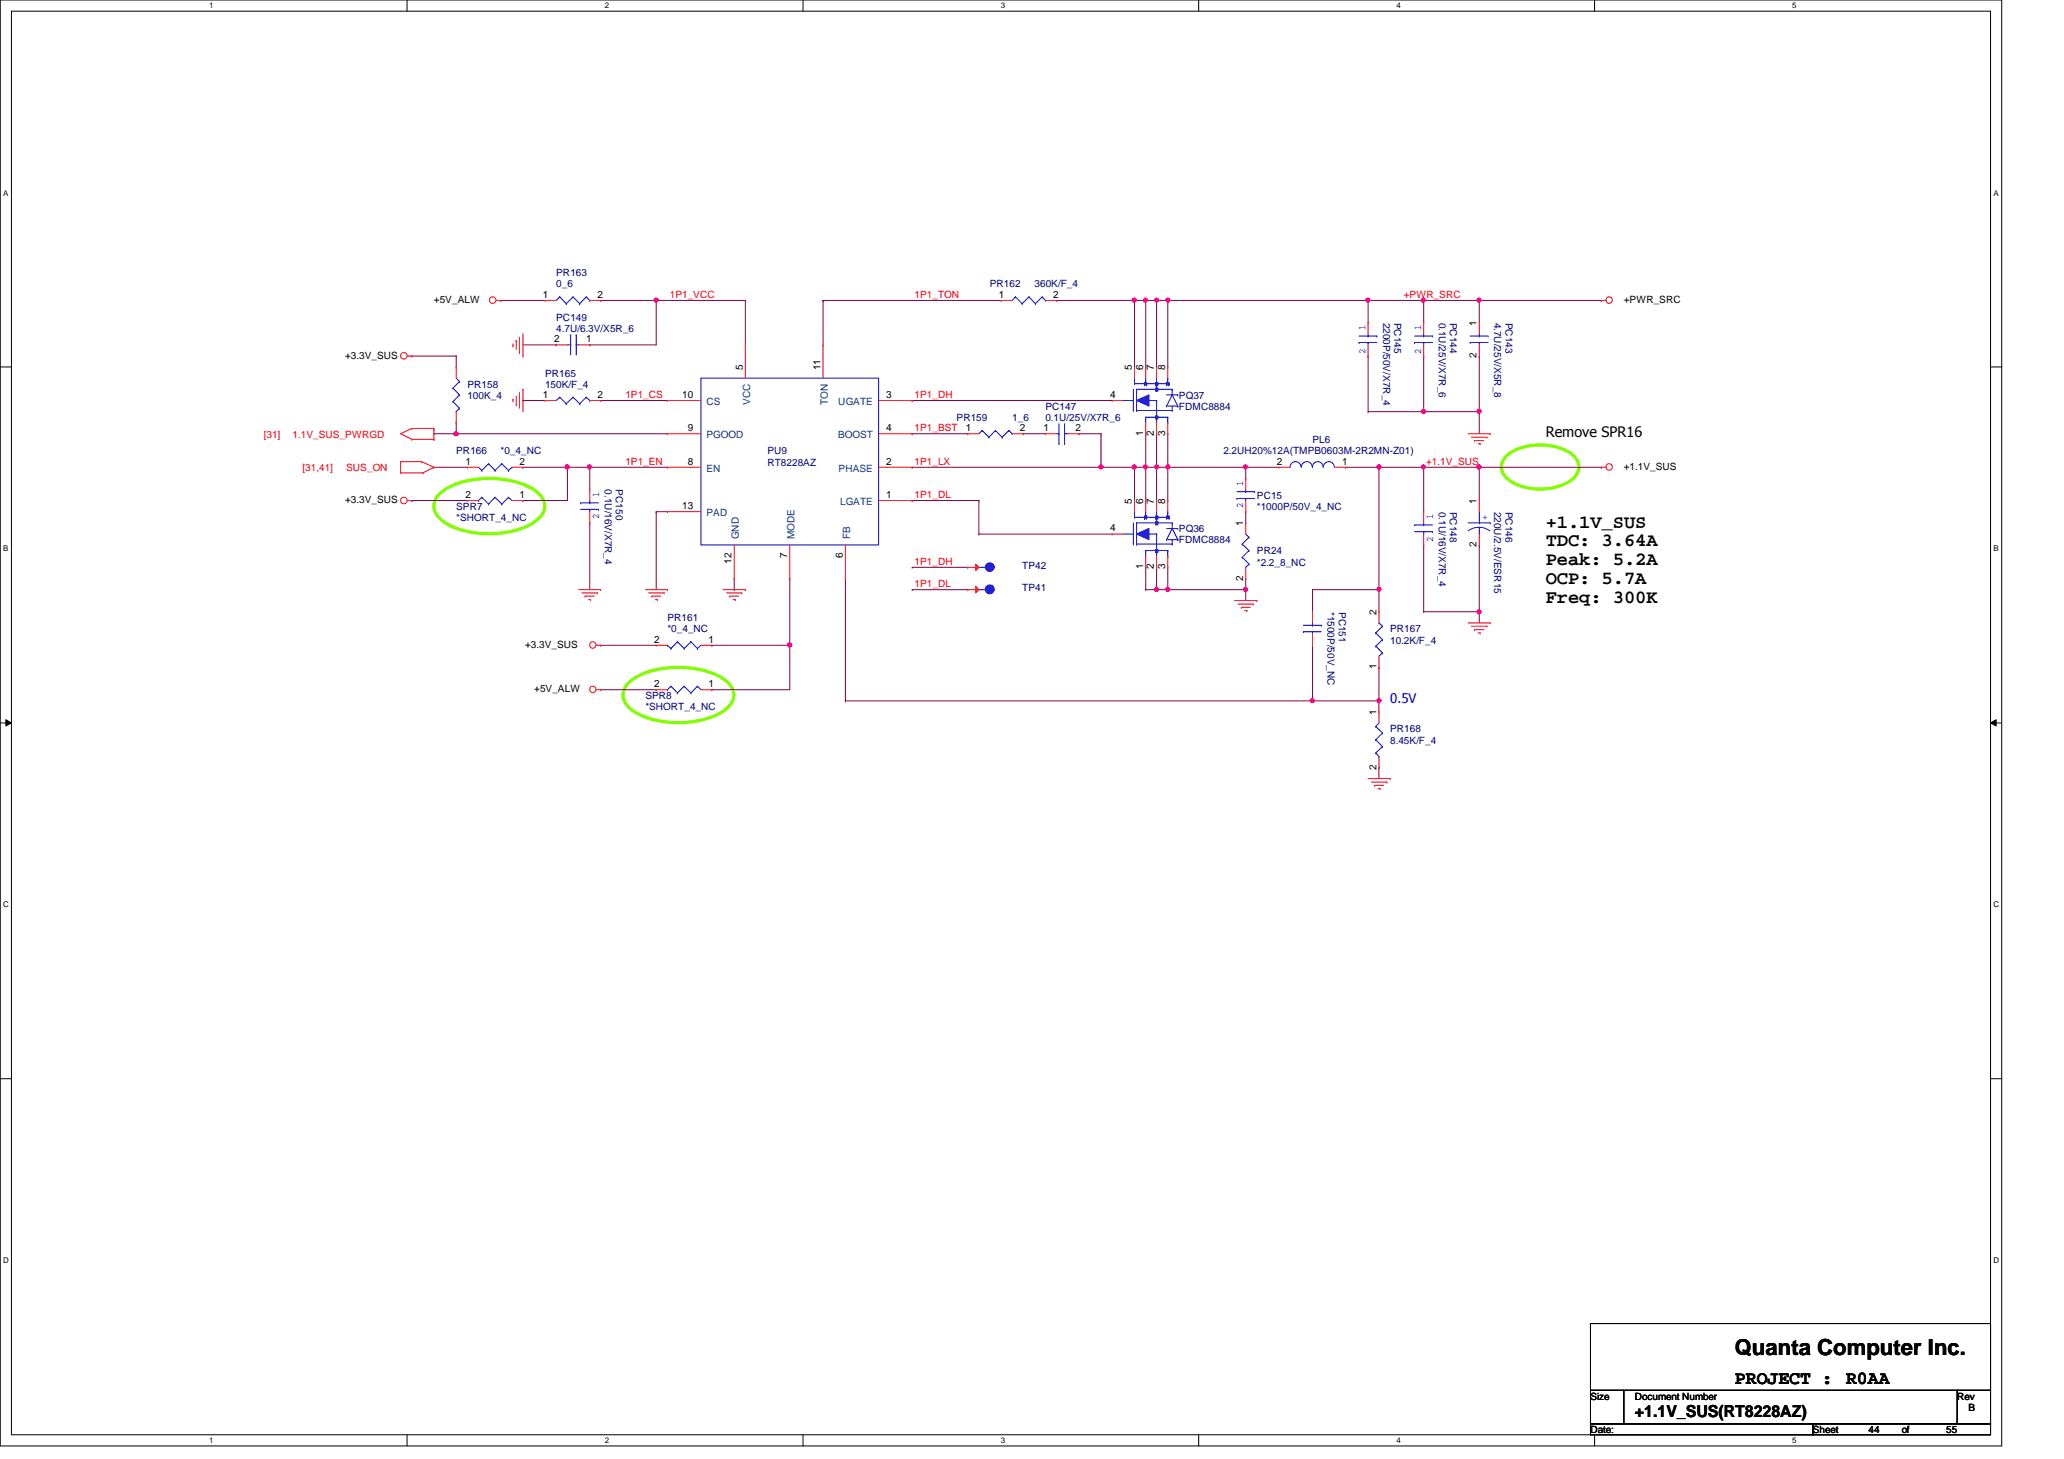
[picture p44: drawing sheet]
<svg xmlns="http://www.w3.org/2000/svg" width="297mm" height="210mm" viewBox="0 0 297 210" stroke-linecap="round" stroke-linejoin="round" font-family="sans-serif">
<defs><g id="words">
<text font-size="3.2" x="249.7" y="195">Quanta Computer Inc.</text>
<g font-size="2.7">
<text x="222.5" y="75.9">+1.1V_SUS</text>
<text x="222.5" y="78.6">TDC: 3.64A</text>
<text x="222.5" y="81.3">Peak: 5.2A</text>
<text x="222.5" y="84">OCP: 5.7A</text>
<text x="222.5" y="86.7">Freq: 300K</text>
<text x="249.7" y="199.1">PROJECT :</text>
<text x="265.7" y="199.1">R0AA</text>
</g>
<text font-size="2.4" x="235.3" y="203.8">+1.1V_SUS(RT8228AZ)</text>
<text font-size="2.1" x="222.5" y="62.9">Remove SPR16</text>
<text font-size="1.9" fill="#00f" x="200.1" y="101.1">0.5V</text>
<g font-size="1.4" fill="#000080">
<text x="80" y="39.8">PR163</text>
<text x="80" y="41.4">0_6</text>
<text x="142.4" y="41.4">PR162</text>
<text x="148.9" y="41.4">360K/F_4</text>
<text x="80" y="46.2">PC149</text>
<text x="80" y="47.8">4.7U/6.3V/X5R_6</text>
<text x="199" y="46.4" transform="rotate(90 199 46.4)">2200P/50V/X7R_4</text>
<text x="200.7" y="46.4" transform="rotate(90 200.7 46.4)">PC145</text>
<text x="207" y="46.4" transform="rotate(90 207 46.4)">0.1U/25V/X7R_6</text>
<text x="208.7" y="46.4" transform="rotate(90 208.7 46.4)">PC144</text>
<text x="215.1" y="46.4" transform="rotate(90 215.1 46.4)">4.7U/25V/X5R_8</text>
<text x="216.7" y="46.4" transform="rotate(90 216.7 46.4)">PC143</text>
<text x="67.3" y="55.8">PR158</text>
<text x="67.3" y="57.4">100K_4</text>
<text x="78.4" y="54.2">PR165</text>
<text x="78.4" y="55.8">150K/F_4</text>
<text x="150.4" y="59">PC147</text>
<text x="169.7" y="57.4">PQ37</text>
<text x="169.7" y="59">FDMC8884</text>
<text x="65.7" y="65.4">PR166</text>
<text x="72" y="65.4">*0_4_NC</text>
<text x="110.4" y="65.4">PU9</text>
<text x="137.7" y="60.6">PR159</text>
<text x="145.7" y="60.6">1_6</text>
<text x="150.4" y="60.6">0.1U/25V/X7R_6</text>
<text x="176.1" y="65.4">2.2UH20%12A(TMPB0603M-2R2MN-Z01)</text>
<text x="188.9" y="63.8">PL6</text>
<text x="87" y="70.4" transform="rotate(90 87 70.4)">0.1U/16V/X7R_4</text>
<text x="88.6" y="70.4" transform="rotate(90 88.6 70.4)">PC150</text>
<text x="110.4" y="67">RT8228AZ</text>
<text x="180.9" y="71.8">PC15</text>
<text x="65.7" y="73.4">SPR7</text>
<text x="65.7" y="75">*SHORT_4_NC</text>
<text x="169.7" y="76.6">PQ36</text>
<text x="180.9" y="73.4">*1000P/50V_4_NC</text>
<text x="207" y="73.6" transform="rotate(90 207 73.6)">0.1U/16V/X7R_4</text>
<text x="208.7" y="73.6" transform="rotate(90 208.7 73.6)">PC148</text>
<text x="215.1" y="73.6" transform="rotate(90 215.1 73.6)">220U/2.5V/ESR15</text>
<text x="216.7" y="73.6" transform="rotate(90 216.7 73.6)">PC146</text>
<text x="147.1" y="81.9">TP42</text>
<text x="169.7" y="78.2">FDMC8884</text>
<text x="180.9" y="79.8">PR24</text>
<text x="180.9" y="81.4">*2.2_8_NC</text>
<text x="96.1" y="89.4">PR161</text>
<text x="147.1" y="85">TP41</text>
<text x="191" y="88" transform="rotate(90 191 88)">*1500P/50V_NC</text>
<text x="192.7" y="88" transform="rotate(90 192.7 88)">PC151</text>
<text x="96.1" y="91">*0_4_NC</text>
<text x="200.1" y="91">PR167</text>
<text x="200.1" y="92.6">10.2K/F_4</text>
<text x="92.9" y="100.6">SPR8</text>
<text x="92.9" y="102.2">*SHORT_4_NC</text>
<text x="200.1" y="105.4">PR168</text>
<text x="200.1" y="107">8.45K/F_4</text>
</g>
<g font-size="1.4">
<text x="62.4" y="43.6">+5V_ALW</text>
<text x="78.1" y="42.8">1</text>
<text x="86" y="42.8">2</text>
<text x="143.8" y="42.8">1</text>
<text x="151.6" y="42.8">2</text>
<text x="212.5" y="46.9" transform="rotate(-90 212.5 46.9)">1</text>
<text x="233.7" y="43.6">+PWR_SRC</text>
<text x="49.7" y="51.6">+3.3V_SUS</text>
<text x="79.8" y="49.2">2</text>
<text x="84.4" y="49.2">1</text>
<text x="106.9" y="53.3" transform="rotate(-90 106.9 53.3)">5</text>
<text x="118.1" y="53.3" transform="rotate(-90 118.1 53.3)">11</text>
<text x="162.9" y="53.3" transform="rotate(-90 162.9 53.3)">5</text>
<text x="164.5" y="53.3" transform="rotate(-90 164.5 53.3)">6</text>
<text x="166.1" y="53.3" transform="rotate(-90 166.1 53.3)">7</text>
<text x="167.7" y="53.3" transform="rotate(-90 167.7 53.3)">8</text>
<text x="212.5" y="51.5" transform="rotate(-90 212.5 51.5)">2</text>
<text x="78.1" y="57.2">1</text>
<text x="86" y="57.2">2</text>
<text x="98.2" y="57.2">10</text>
<text x="127.5" y="57.2">3</text>
<text x="159.8" y="57.2">4</text>
<text x="99" y="62">9</text>
<text x="127.5" y="62">4</text>
<text x="139" y="62">1</text>
<text x="146.8" y="62">2</text>
<text x="150.2" y="62">1</text>
<text x="154.8" y="62">2</text>
<text x="164.5" y="62.7" transform="rotate(-90 164.5 62.7)">1</text>
<text x="166.1" y="62.7" transform="rotate(-90 166.1 62.7)">2</text>
<text x="167.7" y="62.7" transform="rotate(-90 167.7 62.7)">3</text>
<text x="67" y="66.8">1</text>
<text x="67" y="71.6">2</text>
<text x="74.8" y="66.8">2</text>
<text x="74.8" y="71.6">1</text>
<text x="99" y="66.8">8</text>
<text x="127.5" y="71.6">1</text>
<text x="127.5" y="66.8">2</text>
<text x="183.8" y="66.8">2</text>
<text x="193.2" y="66.8">1</text>
<text x="233.7" y="67.6">+1.1V_SUS</text>
<text x="49.7" y="72.4">+3.3V_SUS</text>
<text x="98.2" y="73.2">13</text>
<text x="159.8" y="76.5">4</text>
<text x="162.9" y="72.5" transform="rotate(-90 162.9 72.5)">5</text>
<text x="164.5" y="72.5" transform="rotate(-90 164.5 72.5)">6</text>
<text x="166.1" y="72.5" transform="rotate(-90 166.1 72.5)">7</text>
<text x="167.7" y="72.5" transform="rotate(-90 167.7 72.5)">8</text>
<text x="178.9" y="75.7" transform="rotate(-90 178.9 75.7)">1</text>
<text x="212.5" y="72.5" transform="rotate(-90 212.5 72.5)">1</text>
<text x="105.3" y="81.1" transform="rotate(-90 105.3 81.1)">12</text>
<text x="113.3" y="80.3" transform="rotate(-90 113.3 80.3)">7</text>
<text x="121.3" y="80.3" transform="rotate(-90 121.3 80.3)">6</text>
<text x="164.5" y="81.9" transform="rotate(-90 164.5 81.9)">1</text>
<text x="166.1" y="81.9" transform="rotate(-90 166.1 81.9)">2</text>
<text x="167.7" y="81.9" transform="rotate(-90 167.7 81.9)">3</text>
<text x="178.9" y="83.5" transform="rotate(-90 178.9 83.5)">2</text>
<text x="212.5" y="78.7" transform="rotate(-90 212.5 78.7)">2</text>
<text x="198.1" y="88.5" transform="rotate(-90 198.1 88.5)">2</text>
<text x="75.6" y="93.2">+3.3V_SUS</text>
<text x="94.1" y="92.5">2</text>
<text x="102" y="92.5">1</text>
<text x="76.9" y="99.6">+5V_ALW</text>
<text x="94.1" y="98.8">2</text>
<text x="102" y="98.8">1</text>
<text x="198.1" y="96.3" transform="rotate(-90 198.1 96.3)">1</text>
<text x="198.1" y="102.9" transform="rotate(-90 198.1 102.9)">1</text>
<text x="198.1" y="110.7" transform="rotate(-90 198.1 110.7)">2</text>
<text x="228.9" y="201.4">Size</text>
<text x="235.3" y="201.4">Document Number</text>
<text x="281.7" y="201.4">Rev</text>
<text x="283.3" y="203">B</text>
<text x="228.9" y="206.2">Date:</text>
<text x="260.9" y="206.2">Sheet</text>
<text x="268.9" y="206.2">44</text>
<text x="273.7" y="206.2">of</text>
<text x="280.1" y="206.2">55</text>
</g>
<g font-size="1.4" fill="#f00">
<text x="96.4" y="42.9">1P1_VCC</text>
<text x="131.6" y="42.9">1P1_TON</text>
<text x="202" y="42.9">+PWR_SRC</text>
<text x="90" y="57.3">1P1_CS</text>
<text x="131.6" y="57.3">1P1_DH</text>
<text x="38" y="63">[31]</text>
<text x="42.1" y="63">1.1V_SUS_PWRGD</text>
<text x="131.6" y="62.1">1P1_BST</text>
<text x="43.6" y="67.8">[31,41]</text>
<text x="49.8" y="67.8">SUS_ON</text>
<text x="90" y="66.9">1P1_EN</text>
<text x="131.6" y="66.9">1P1_LX</text>
<text x="131.6" y="71.7">1P1_DL</text>
<text x="205.2" y="66.9">+1.1V_SUS</text>
<text x="131.6" y="81.3">1P1_DH</text>
<text x="131.6" y="84.5">1P1_DL</text>
</g>
<g font-size="1.4" fill="#00f">
<text x="196.5" y="47.5" transform="rotate(-90 196.5 47.5)">1</text>
<text x="204.5" y="47.5" transform="rotate(-90 204.5 47.5)">1</text>
<text x="196.5" y="50.9" transform="rotate(-90 196.5 50.9)">2</text>
<text x="204.5" y="50.9" transform="rotate(-90 204.5 50.9)">2</text>
<text x="86.2" y="71.5" transform="rotate(-90 86.2 71.5)">1</text>
<text x="178.9" y="69.9" transform="rotate(-90 178.9 69.9)">1</text>
<text x="86.2" y="74.7" transform="rotate(-90 86.2 74.7)">2</text>
<text x="178.9" y="73.2" transform="rotate(-90 178.9 73.2)">2</text>
<text x="206.2" y="77.9" transform="rotate(-90 206.2 77.9)">2</text>
<text x="206.2" y="74.7" transform="rotate(-90 206.2 74.7)">1</text>
<text x="213.4" y="74.8">+</text>
</g>
<g font-size="1.4" fill="#004080">
<text x="101.7" y="58.3">CS</text>
<text x="107.9" y="58.3" transform="rotate(-90 107.9 58.3)">VCC</text>
<text x="119.1" y="58.3" transform="rotate(-90 119.1 58.3)">TON</text>
<text x="120.6" y="58.3">UGATE</text>
<text x="101.7" y="63.1">PGOOD</text>
<text x="120.6" y="63.1">BOOST</text>
<text x="101.7" y="67.9">EN</text>
<text x="120.7" y="67.9">PHASE</text>
<text x="101.7" y="74.3">PAD</text>
<text x="106.3" y="77.6" transform="rotate(-90 106.3 77.6)">GND</text>
<text x="114.3" y="77.6" transform="rotate(-90 114.3 77.6)">MODE</text>
<text x="120.9" y="72.7">LGATE</text>
<text x="122.3" y="77.6" transform="rotate(-90 122.3 77.6)">FB</text>
</g>
<g font-size="1.1">
<text x="30.1" y="1.1">1</text>
<text x="87" y="1.1">2</text>
<text x="144" y="1.1">3</text>
<text x="201" y="1.1">4</text>
<text x="257.9" y="1.1">5</text>
<text x=".5" y="28.2">A</text>
<text x="286.9" y="28.2">A</text>
<text x=".5" y="79.3">B</text>
<text x="286.9" y="79.3">B</text>
<text x=".5" y="130.6">C</text>
<text x="286.9" y="130.6">C</text>
<text x=".5" y="181.7">D</text>
<text x="286.9" y="181.7">D</text>
<text x="30.1" y="207.6">1</text>
<text x="87" y="207.6">2</text>
<text x="144" y="207.6">3</text>
<text x="201" y="207.6">4</text>
<text x="257.9" y="207.6">5</text>
</g>
</g></defs>
<path d="M0 0h288.1v208h-288.1zM1.6 1.6h284.9v204.8h-284.9z" fill="none" stroke="#000" stroke-width=".14"/>
<g fill="#fff">
<path d="M30.1 .2h.6v1.2h-.6z"/>
<path d="M30.1 206.6h.6v1.2h-.6z"/>
</g>
<path d="M58.6 0v1.6M58.6 206.4v1.6" fill="none" stroke="#000" stroke-width=".14"/>
<g fill="#fff">
<path d="M87 .2h.6v1.2h-.6z"/>
<path d="M87 206.6h.6v1.2h-.6z"/>
</g>
<path d="M115.6 0v1.6M115.6 206.4v1.6" fill="none" stroke="#000" stroke-width=".14"/>
<g fill="#fff">
<path d="M144 .2h.6v1.2h-.6z"/>
<path d="M144 206.6h.6v1.2h-.6z"/>
</g>
<path d="M172.5 0v1.6M172.5 206.4v1.6" fill="none" stroke="#000" stroke-width=".14"/>
<g fill="#fff">
<path d="M201 .2h.5v1.2h-.5z"/>
<path d="M201 206.6h.5v1.2h-.5z"/>
</g>
<path d="M229.5 0v1.6M229.5 206.4v1.6" fill="none" stroke="#000" stroke-width=".14"/>
<g fill="#fff">
<path d="M257.9 .2h.6v1.2h-.6z"/>
<path d="M257.9 206.6h.6v1.2h-.6z"/>
<path d="M.5 27.2h.7v1.2h-.7z"/>
<path d="M286.9 27.2h.7v1.2h-.7z"/>
<path d="M.5 78.4h.7v1.1h-.7z"/>
<path d="M286.9 78.4h.7v1.1h-.7z"/>
</g>
<path d="M0 52.8h1.6M286.5 52.8h1.6" fill="none" stroke="#000" stroke-width=".14"/>
<g fill="#fff">
<path d="M.5 129.6h.7v1.2h-.7z"/>
<path d="M286.9 129.6h.8v1.2h-.8z"/>
</g>
<path d="M0 104h1.6M.8 103.5l.8 .5-.8 .4zM286.5 104l.8-.5v.9zM286.5 104h1.6" fill="none" stroke="#000" stroke-width=".14"/>
<path d="M.8 103.5l.8 .5-.8 .4zM286.5 104l.8-.5v.9z" fill="#000"/>
<g fill="#fff">
<path d="M.5 180.8h.7v1.1h-.7z"/>
<path d="M286.9 180.8h.8v1.1h-.8z"/>
</g>
<path d="M0 155.2h1.6M286.5 155.2h1.6" fill="none" stroke="#000" stroke-width=".14"/>
<path d="M63.3 71a9.7 9.7 0 0 1 5.8-2.1 13 13 0 0 1 7.7 1.6 2.75 2.75 0 0 1 1.5 2.9 4.7 4.7 0 0 1-3.2 2.6 14.3 14.3 0 0 1-10.3-.4 3.7 3.7 0 0 1-2.4-2.8l.1-.6 .3-.6zM216.8 65.6a8.2 8.2 0 0 1 7.7-1.2 4.1 4.1 0 0 1 2.7 2.2 2.25 2.25 0 0 1-1.3 2.6 8.6 8.6 0 0 1-8.5 0 2.21 2.21 0 0 1-.6-3.6zM90.5 98.2a9.7 9.7 0 0 1 5.8-2.1 13 13 0 0 1 7.8 1.5 2.75 2.75 0 0 1 1.4 3 4.7 4.7 0 0 1-3.2 2.6 14.3 14.3 0 0 1-10.3-.4 3.7 3.7 0 0 1-2.3-2.8l.1-.7 .3-.6z" fill="none" stroke="#80ff00" stroke-width=".47"/>
<path d="M102.4 99.2h.1M102.4 92.8h.1M102.4 99.2h11.3M102.4 92.8h11.3" fill="none" stroke="#800040" stroke-width=".14"/>
<circle cx="113.6" cy="92.8" r=".31" fill="#f0f"/>
<circle cx="113.6" cy="92.8" r=".31" fill="none" stroke="#f0f" stroke-width=".14"/>
<path d="M131.3 67.2h.1M131.3 67.2h27.2M86.4 99.2h.1M86.4 92.8h.1M86.4 99.2h8M86.4 92.8h8M113.7 92.8h.1M113.7 83.2h.1M113.7 83.2v16" fill="none" stroke="#800040" stroke-width=".14"/>
<circle cx="158.5" cy="67.2" r=".3" fill="#f0f"/>
<circle cx="158.5" cy="67.2" r=".3" fill="none" stroke="#f0f" stroke-width=".14"/>
<path d="M163.3 43.2h1.6M164.9 43.2h.1M196.9 51.2h.1M196.9 59.2h.1M196.9 59.2h16M196.9 51.2v8M204.9 59.2h.1" fill="none" stroke="#800040" stroke-width=".14"/>
<circle cx="163.2" cy="43.2" r=".3" fill="#f0f"/>
<circle cx="163.2" cy="43.2" r=".3" fill="none" stroke="#f0f" stroke-width=".14"/>
<circle cx="164.8" cy="43.2" r=".3" fill="#f0f"/>
<circle cx="164.8" cy="43.2" r=".3" fill="none" stroke="#f0f" stroke-width=".14"/>
<path d="M188.9 100.8h.1M188.9 100.8h9.6" fill="none" stroke="#800040" stroke-width=".14"/>
<circle cx="198.5" cy="100.8" r=".3" fill="#f0f"/>
<circle cx="198.5" cy="100.8" r=".3" fill="none" stroke="#f0f" stroke-width=".14"/>
<g fill="none" stroke="#800040" stroke-width=".14">
<path d="M75.3 57.6h.1M75.3 57.6h3.1M118.4 43.2h.1M118.4 43.2h25.7M81.7 67.2h.1M81.7 67.2h3.2M84.9 75.2h.1M84.9 67.2h.1M84.9 67.2v3.2M84.9 75.2v9.6M131.3 62.4h.1M131.3 62.4h8"/>
<path d="M147.3 62.4h.1M147.3 62.4h3.1M164.9 67.2h.1M164.9 67.2h1.6M168.1 62.4h.1M168.1 62.4v4.8"/>
</g>
<circle cx="168.1" cy="67.2" r=".3" fill="#f0f"/>
<circle cx="168.1" cy="67.2" r=".3" fill="none" stroke="#f0f" stroke-width=".14"/>
<path d="M94.4 73.6h.1M94.4 73.6h1.7M166.5 62.4h.1M166.5 62.4v4.8" fill="none" stroke="#800040" stroke-width=".14"/>
<circle cx="166.5" cy="67.2" r=".3" fill="#f0f"/>
<circle cx="166.5" cy="67.2" r=".3" fill="none" stroke="#f0f" stroke-width=".14"/>
<path d="M94.4 43.2h.1M94.4 43.2v6.4M166.5 43.2h1.6M168.1 43.2h.1M166.5 67.2h.1M166.5 67.2v4.8M179.3 67.2h.1M179.3 67.2v1.6M164.9 81.6h.1M164.9 84.8h.1M164.9 81.6v3.2M164.9 84.8h1.6" fill="none" stroke="#800040" stroke-width=".14"/>
<circle cx="166.5" cy="43.2" r=".3" fill="#f0f"/>
<circle cx="166.5" cy="43.2" r=".3" fill="none" stroke="#f0f" stroke-width=".14"/>
<path d="M179.3 67.2h.1M179.3 67.2h4.8" fill="none" stroke="#800040" stroke-width=".14"/>
<circle cx="179.2" cy="67.2" r=".3" fill="#f0f"/>
<circle cx="179.2" cy="67.2" r=".3" fill="none" stroke="#f0f" stroke-width=".14"/>
<path d="M163.3 43.2h.1M163.3 43.2v9.6M164.9 43.2h.1M164.9 43.2v9.6M94.4 73.6h.1M94.4 73.6v11.2M166.5 81.6h.1M166.5 81.6v3.2M179.3 84.8h.1M179.3 84.8v1.6" fill="none" stroke="#800040" stroke-width=".14"/>
<circle cx="166.5" cy="84.8" r=".3" fill="#f0f"/>
<circle cx="166.5" cy="84.8" r=".3" fill="none" stroke="#f0f" stroke-width=".14"/>
<path d="M196.9 43.2h.1M196.9 43.2h8" fill="none" stroke="#800040" stroke-width=".14"/>
<circle cx="204.8" cy="43.2" r=".3" fill="#f0f"/>
<circle cx="204.8" cy="43.2" r=".3" fill="none" stroke="#f0f" stroke-width=".14"/>
<path d="M198.5 67.2h.1M198.5 67.2h6.4" fill="none" stroke="#800040" stroke-width=".14"/>
<circle cx="204.8" cy="67.2" r=".3" fill="#f0f"/>
<circle cx="204.8" cy="67.2" r=".3" fill="none" stroke="#f0f" stroke-width=".14"/>
<path d="M212.9 51.2h.1M212.9 51.2v8" fill="none" stroke="#800040" stroke-width=".14"/>
<circle cx="212.8" cy="59.2" r=".3" fill="#f0f"/>
<circle cx="212.8" cy="59.2" r=".3" fill="none" stroke="#f0f" stroke-width=".14"/>
<g fill="none" stroke="#800040" stroke-width=".14">
<path d="M75.3 49.6h4.7M80 49.6h.1M164.9 43.2h1.6M166.5 43.2h.1M166.5 43.2v9.6M168.1 43.2h.1M168.1 43.2h28.8M168.1 43.2v9.6M204.9 43.2h.1M204.9 43.2h8M179.3 73.6h.1M179.3 73.6v1.6"/>
<path d="M179.3 83.2h.1M179.3 83.2v1.6"/>
</g>
<circle cx="196.8" cy="43.2" r=".3" fill="#f0f"/>
<circle cx="196.8" cy="43.2" r=".3" fill="none" stroke="#f0f" stroke-width=".14"/>
<circle cx="168.1" cy="43.2" r=".3" fill="#f0f"/>
<circle cx="168.1" cy="43.2" r=".3" fill="none" stroke="#f0f" stroke-width=".14"/>
<path d="M196.9 43.2h.1M196.9 43.2v3.2M204.9 43.2h.1M204.9 51.2h.1M204.9 43.2v3.2M204.9 51.2v8" fill="none" stroke="#800040" stroke-width=".14"/>
<circle cx="204.8" cy="59.2" r=".3" fill="#f0f"/>
<circle cx="204.8" cy="59.2" r=".3" fill="none" stroke="#f0f" stroke-width=".14"/>
<g fill="none" stroke="#800040" stroke-width=".14">
<path d="M72 43.2h.1M72 43.2h6.4M131.3 57.6h.1M131.3 57.6h28.8M212.9 59.2h.1M212.9 43.2h.1M212.9 43.2v3.2M212.9 59.2v3.2M193.7 67.2h.1M193.7 67.2h4.8M212.9 67.2h17.6M230.5 67.2h.1"/>
<path d="M121.7 83.2h.1M121.7 83.2v17.6"/>
</g>
<circle cx="212.8" cy="67.2" r=".3" fill="#f0f"/>
<circle cx="212.8" cy="67.2" r=".3" fill="none" stroke="#f0f" stroke-width=".14"/>
<path d="M212.9 67.2h.1M212.9 78.4h.1M212.9 67.2v4.8M212.9 78.4v9.6" fill="none" stroke="#800040" stroke-width=".14"/>
<circle cx="212.8" cy="88" r=".3" fill="#f0f"/>
<circle cx="212.8" cy="88" r=".3" fill="none" stroke="#f0f" stroke-width=".14"/>
<g fill="none" stroke="#800040" stroke-width=".14">
<path d="M94.4 43.2h.1M94.4 43.2h12.9M84.9 67.2h.1M84.9 67.2h11.2M131.3 72h.1M131.3 72h9.6M140.9 76.8h.1M140.9 72h.1M140.9 76.8h19.2M140.9 72v4.8M155.3 62.4h.1M155.3 62.4h3.2"/>
<path d="M158.5 62.4h.1M158.5 62.4v4.8h4.8M163.3 67.2h.1M163.3 67.2v4.8M164.9 62.4h.1M164.9 62.4v4.8M166.5 67.2h.1M166.5 67.2h12.8M168.1 67.2h.1M204.9 67.2h.1M204.9 67.2h8M204.9 67.2v6.4"/>
<path d="M198.5 84.8h.1M198.5 84.8v3.2M212.9 88h.1M212.9 88v1.6"/>
</g>
<circle cx="84.8" cy="67.2" r=".3" fill="#f0f"/>
<circle cx="84.8" cy="67.2" r=".3" fill="none" stroke="#f0f" stroke-width=".14"/>
<path d="M62.4 67.2h.1M62.4 67.2h4.9M65.7 62.4h.1M65.7 62.4h30.4" fill="none" stroke="#800040" stroke-width=".14"/>
<circle cx="65.6" cy="62.4" r=".31" fill="#f0f"/>
<circle cx="65.6" cy="62.4" r=".31" fill="none" stroke="#f0f" stroke-width=".14"/>
<g fill="none" stroke="#800040" stroke-width=".14">
<path d="M86.4 57.6h.1M86.4 57.6h9.7M107.3 43.2h.1M107.3 43.2v6.4M152.1 43.2h.1M152.1 43.2h11.2M212.9 43.2h17.6M230.5 43.2h.1M164.9 67.2h.1M164.9 67.2v4.8M168.1 67.2h.1M168.1 67.2v4.8"/>
<path d="M131.3 81.6h.1M131.3 84.8h.1M131.3 81.6h8M131.3 84.8h8"/>
</g>
<circle cx="212.8" cy="43.2" r=".3" fill="#f0f"/>
<circle cx="212.8" cy="43.2" r=".3" fill="none" stroke="#f0f" stroke-width=".14"/>
<path d="M168.1 81.6h.1M168.1 81.6v3.2M188.9 84.8h.1M188.9 92.8h.1M188.9 84.8v3.2M188.9 92.8v8" fill="none" stroke="#800040" stroke-width=".14"/>
<circle cx="168.1" cy="84.8" r=".3" fill="#f0f"/>
<circle cx="168.1" cy="84.8" r=".3" fill="none" stroke="#f0f" stroke-width=".14"/>
<path d="M168.1 84.8h.1M168.1 84.8h11.2" fill="none" stroke="#800040" stroke-width=".14"/>
<circle cx="179.2" cy="84.8" r=".3" fill="#f0f"/>
<circle cx="179.2" cy="84.8" r=".3" fill="none" stroke="#f0f" stroke-width=".14"/>
<path d="M84.9 49.6h.1M84.9 49.6h9.5M204.9 78.4h.1M204.9 78.4v9.6M198.5 96h.1M198.5 96v4.8M204.9 88h.1M204.9 88h8M121.7 100.8h.1M121.7 100.8h67.2" fill="none" stroke="#800040" stroke-width=".14"/>
<circle cx="188.8" cy="100.8" r=".3" fill="#f0f"/>
<circle cx="188.8" cy="100.8" r=".3" fill="none" stroke="#f0f" stroke-width=".14"/>
<path d="M86.4 43.2h.1M86.4 43.2h8M188.9 84.8h.1M188.9 84.8h9.6" fill="none" stroke="#800040" stroke-width=".14"/>
<circle cx="94.4" cy="43.2" r=".3" fill="#f0f"/>
<circle cx="94.4" cy="43.2" r=".3" fill="none" stroke="#f0f" stroke-width=".14"/>
<path d="M198.5 67.2h.1M198.5 67.2v17.6M198.5 100.8h.1M198.5 100.8v1.6" fill="none" stroke="#800040" stroke-width=".14"/>
<circle cx="198.5" cy="84.8" r=".3" fill="#f0f"/>
<circle cx="198.5" cy="84.8" r=".3" fill="none" stroke="#f0f" stroke-width=".14"/>
<circle cx="198.5" cy="67.2" r=".3" fill="#f0f"/>
<circle cx="198.5" cy="67.2" r=".3" fill="none" stroke="#f0f" stroke-width=".14"/>
<path d="M118.4 43.2h.1M118.4 43.2v6.4M75.3 72h.1M81.7 67.2h.1M81.7 67.2v4.8h-6.4M105.7 84.8h.1M105.7 83.2v1.6M198.5 110.4h.1M198.5 110.4v1.6" fill="none" stroke="#800040" stroke-width=".14"/>
<circle cx="81.6" cy="67.2" r=".31" fill="#f0f"/>
<circle cx="81.6" cy="67.2" r=".31" fill="none" stroke="#f0f" stroke-width=".14"/>
<g fill="none" stroke="#800040" stroke-width=".14">
<path d="M59.3 51.2h.1M59.3 51.2h6.4M65.7 51.2h.1M65.7 51.2v1.6M59.3 72h.1M59.3 72h8M62.4 62.4h.1M65.7 60.8h.1M65.7 60.8v1.6h-3.3M75.3 67.2h.1M75.3 67.2h6.4M163.3 67.2h.1"/>
<path d="M163.3 67.2h1.6M166.5 84.8h.1M166.5 84.8h1.6"/>
</g>
<circle cx="164.8" cy="67.2" r=".3" fill="#f0f"/>
<circle cx="164.8" cy="67.2" r=".3" fill="none" stroke="#f0f" stroke-width=".14"/>
<circle cx="163.2" cy="67.2" r=".3" fill="#f0f"/>
<circle cx="163.2" cy="67.2" r=".3" fill="none" stroke="#f0f" stroke-width=".14"/>
<g fill="none" stroke="#f00" stroke-width=".14">
<path d="M58.6 51.2h.7M59.3 51.2h.1M71.4 43.2h.6M72 43.2h.1M73.8 57.4h.1M73.8 49.8h.1M73.8 49.4v.4M73.8 57.4v.4M74.3 58.3h.1M74.3 49h.1M74.3 49v1.2M74.3 57v1.3"/>
<path d="M74.8 56.5h.1M74.8 50.7h.1M74.8 48.5v2.2M74.8 56.5v2.2M75.3 56h.1M75.3 51.2h.1M75.3 48v3.2M75.3 56v3.2M96.1 57.6h.1M96.1 57.6h4.8M107.3 49.6h.1M107.3 49.6v4.8"/>
<path d="M118.4 49.6h.1M118.4 49.6v4.8M126.4 57.6h4.9M131.3 57.6h.1M230.5 43.2h.1M230.5 43.2h.6M57.7 66.4h.1M57.7 68h.1M57.7 66.4h3M57.7 68h3.2M57.7 66.4v1.6M58.6 72h.7"/>
<path d="M59.3 72h.1M59.3 61.6h.1M59.3 63.2h.1M59.3 61.6l-1.6 .8 1.6 .8M59.3 61.6h3.1M59.3 63.2h3.1M60.7 66.4h.1M60.7 66.4l1.7 .8M60.9 68h.1M62.4 61.6h.1M62.4 63.2h.1M62.4 61.8h.1"/>
<path d="M62.4 67.2h.1M62.4 61.6v1.6M62.4 67.2l-1.5 .8M96.1 62.4h.1M96.1 67.2h.1M96.1 73.6h.1M96.1 67.2h4.8M96.1 62.4h4.8M96.1 73.6h4.8M105.7 78.4v4.8M113.7 78.4v4.8M121.7 78.4v4.8"/>
<path d="M126.4 67.2h4.9M126.4 62.4h4.9M126.4 72h4.9M131.3 72h.1M131.3 67.2h.1M131.3 62.4h.1M211.3 62.4h3.2M211.7 62.9h2.3M212.2 63.4h.1M212.2 63.4h1.3M212.7 63.8h.3M213 63.8h.1"/>
<path d="M214 62.9h.1M214.5 62.4h.1M230.5 67.2h.1M230.5 67.2h.6M83.3 84.8h3.1M83.7 85.3h2.3M84.2 85.8h.1M84.2 85.8h1.3M84.7 86.3h.3M85 86.3h.1M85.8 92.8h.6M85.8 99.2h.6"/>
<path d="M86 85.3h.1M86.4 92.8h.1M86.4 99.2h.1M86.4 84.8h.1M92.9 84.8h3.2M93.3 85.3h2.3M93.8 85.8h.1M93.8 85.8h1.3M94.3 86.3h.3M94.6 86.3h.1M95.6 85.3h.1M96.1 84.8h.1"/>
<path d="M104.1 84.8h3.2M104.6 85.3h2.2M105 85.8h.1M105 85.8h1.3M105.5 86.3h.3M105.7 83.2h.1M105.8 86.3h.1M106.8 85.3h.1M107.3 84.8h.1M113.7 83.2h.1M121.7 83.2h.1M177.7 86.4h3.2"/>
<path d="M178.1 86.9h2.3M178.6 87.4h.1M178.6 87.4h1.3M179.1 87.8h.3M179.4 87.8h.1M180.4 86.9h.1M180.9 86.4h.1M198.5 96h.1M198.5 88h.1M198.5 88v1.6M198.5 94.4v1.6M211.3 89.6h3.2"/>
<path d="M211.7 90.1h2.3M212.2 90.6h.1M212.2 90.6h1.3M212.7 91.1h.3M213 91.1h.1M214 90.1h.1M214.5 89.6h.1M196.9 112h3.2M197.4 112.5h2.2M197.8 113h.1M197.8 113h1.3M198.3 113.5h.3"/>
<path d="M198.6 113.5h.1M199.6 112.5h.1M200.1 112h.1"/>
<circle cx="58.1" cy="51.2" r=".47"/>
<circle cx="70.9" cy="43.2" r=".47"/>
<circle cx="231.6" cy="43.2" r=".46"/>
<circle cx="58.1" cy="72" r=".47"/>
<circle cx="231.6" cy="67.2" r=".46"/>
<circle cx="85.3" cy="99.2" r=".46"/>
<circle cx="85.3" cy="92.8" r=".46"/>
</g>
<path d="M228.9 190.4h57.6v9.6h-57.6zM228.9 200h4.8v4.9h-4.8zM228.9 204.9h32v1.5h-32zM233.7 200h48v4.9h-48zM260.9 204.9h25.6v1.5h-25.6zM281.7 200h4.8v4.9h-4.8z" fill="none" stroke="#000" stroke-width=".14"/>
<g fill="none" stroke="#00f" stroke-width=".14">
<path d="M100.9 54.4h25.5v24h-25.5zM198 93h.1M198 91.1h.1M198 93l1 .9M198 91.1l1 .9M198.5 89.6h.1M198.5 89.6l.5 .5M199 93.9h.1M199 92h.1M199 90.1h.1M199 93.9l-.5 .5M199 92l-1 1"/>
<path d="M199 90.1l-1 1"/>
</g>
<path d="M163.6 76.8l1.8-.8v1.6z" fill="#00f"/>
<g fill="none" stroke="#00f" stroke-width=".14">
<path d="M161.7 76.8h1.4M163.1 76.8h.1M163.1 78.1h.1M163.1 78.3h.1M163.1 75.2v3.1M163.3 74.4h.1M163.3 73.6v.8M163.3 74.4h4.8M163.6 76.8l1.8-.8v1.6zM163.6 75.2h.1M163.6 78.3h.1M163.6 75.2v3.1"/>
<path d="M163.6 75.2h5.1M163.6 78.3h5.1M164.7 74.3h.1M164.7 74.6h.1M164.7 74.3h.3M164.7 74.6h.3M164.7 74.3v.3M164.9 74.4h.1M164.9 79.2h.1M164.9 73.6v.8M164.9 79.2v.8M164.9 79.2h3.2"/>
<path d="M165 74.4h.1M165 74.3h.1M165 74.6h.1M165 74.3v.3M165.4 76.8h1.1M166.3 74.3h.1M166.3 74.6h.1M166.3 75.1h.1M166.3 75.4h.1M166.3 79.1h.1M166.3 79.4h.1M166.3 74.3h.3"/>
<path d="M166.3 74.6h.3M166.3 74.3v.3M166.3 75.1v.3M166.3 79.1v.3M166.3 75.4h.3M166.3 75.1h.3M166.3 79.1h.3M166.3 79.4h.3M166.5 74.4h.1M166.5 74.6h.1M166.5 76.8h.1M166.5 75.2h.1"/>
<path d="M166.5 75.4h.1M166.5 79.1h.1M166.5 79.2h.1M166.5 73.6v1.6M166.5 76.8v3.2M166.6 74.6h.1M166.6 74.3h.1M166.6 75.4h.1M166.6 75.1h.1M166.6 79.4h.1M166.6 79.1h.1M166.6 74.3v.3"/>
<path d="M166.6 75.1v.3M166.6 79.1v.3M167.9 74.6h.1M167.9 74.3h.1M167.9 77.6h.1M167.9 74.3h.3M167.9 74.6h.3M167.9 74.3v.3M167.9 76h1.6M168.1 74.3h.1M168.1 79.2h.1M168.1 74.4h.1"/>
<path d="M168.1 73.6h.1M168.1 73.6v.8M168.1 79.2v.8M168.1 77.6h1.4M168.2 74.3h.1M168.2 74.4h.1M168.2 74.6h.1M168.2 74.3v.3M168.7 75.2h.1M168.7 76h.1M168.7 78.3h.1M168.7 75.2v.8"/>
<path d="M168.7 77.6v.7M168.7 76l-.8 1.6M168.7 76l.8 1.6M169.5 76h.1M169.5 77.6h.1M166.5 80h.1M168.1 80h.1"/>
</g>
<g fill="none" stroke="#f00" stroke-width=".14">
<path d="M160.1 76.8h.1M160.1 76.8h1.6M163.3 72h.1M163.3 72v1.6M164.9 72h.1M164.9 72v1.6M166.5 72h.1M166.5 72v1.6M168.1 72h.1M168.1 72v1.6M164.9 81.6h.1M164.9 80v1.6"/>
<path d="M166.5 81.6h.1M166.5 80v1.6M168.1 81.6h.1M168.1 80v1.6"/>
</g>
<circle cx="142.4" cy="84.8" r=".64" fill="#00f"/>
<g fill="none" stroke="#00f" stroke-width=".14">
<path d="M140.9 84.8h.9M141.8 84.8h.1"/>
<circle cx="142.4" cy="84.8" r=".64"/>
</g>
<path d="M140.4 84.4l.5 .4-.5 .5z" fill="#f00"/>
<path d="M204.9 46.4h.1M204.9 51.2h.1M204.9 46.4v1.6M204.9 49.6v1.6M139.3 84.8h.1M139.3 84.8h1.6M140.4 84.4l.5 .4-.5 .5z" fill="none" stroke="#f00" stroke-width=".14"/>
<path d="M203.6 49.3h.1M203.6 49.3h2.6M203.6 48.3h2.6M204.9 48.3h.1M204.9 49.3h.1M204.9 48v.3M204.9 49.3v.3M206.2 48.3h.1" fill="none" stroke="#00f" stroke-width=".14"/>
<path d="M163.6 57.6l1.8-.8v1.6z" fill="#00f"/>
<g fill="none" stroke="#00f" stroke-width=".14">
<path d="M80.6 57.1h.1M80.6 57.1l-.6 .5M80.6 57.1l.9 1M81.5 58.1h.1M82.5 57.1h.1M82.5 57.1l-1 1M82.5 57.1l.9 1M83.4 58.1h.1M84.4 57.1h.1M84.4 57.1l-1 1M84.4 57.1l.5 .5M84.9 57.6h.1"/>
<path d="M161.7 57.6h1.4M163.1 57.6h.1M163.1 58.9h.1M163.1 59.1h.1M163.1 56v3.1M163.3 55.2h.1M163.3 54.4v.8M163.3 55.2h4.8M163.6 57.6l1.8-.8v1.6zM163.6 56h.1M163.6 59.1h.1M163.6 56v3.1"/>
<path d="M163.6 56h5.1M163.6 59.1h5.1M164.7 55.1h.1M164.7 55.4h.1M164.7 55.1h.3M164.7 55.4h.3M164.7 55.1v.3M164.9 55.2h.1M164.9 54.4v.8M165 55.2h.1M165 55.1h.1M165 55.4h.1"/>
<path d="M165 55.1v.3M165.4 57.6h1.1M166.3 55.1h.1M166.3 55.4h.1M166.3 55.8h.1M166.3 56.2h.1M166.3 59.9h.1M166.3 55.1h.3M166.3 55.4h.3M166.3 55.1v.3M166.3 55.8v.4M166.3 59.9v.3"/>
<path d="M166.3 56.2h.3M166.3 55.8h.3M166.3 59.9h.3M166.5 55.2h.1M166.5 55.4h.1M166.5 57.6h.1M166.5 56h.1M166.5 56.2h.1M166.5 59.9h.1M166.5 54.4v1.6M166.5 57.6v3.2M166.6 55.4h.1"/>
<path d="M166.6 55.1h.1M166.6 56.2h.1M166.6 55.8h.1M166.6 59.9h.1M166.6 55.1v.3M166.6 55.8v.4M166.6 59.9v.3M167.9 55.4h.1M167.9 55.1h.1M167.9 58.4h.1M167.9 55.1h.3M167.9 55.4h.3"/>
<path d="M167.9 55.1v.3M167.9 56.8h1.6M168.1 55.1h.1M168.1 55.2h.1M168.1 54.4h.1M168.1 54.4v.8M168.1 58.4h1.4M168.2 55.1h.1M168.2 55.2h.1M168.2 55.4h.1M168.2 55.1v.3M168.7 56h.1"/>
<path d="M168.7 56.8h.1M168.7 59.1h.1M168.7 56v.8M168.7 58.4v.7M168.7 56.8l-.8 1.6M168.7 56.8l.8 1.6M169.5 56.8h.1M169.5 58.4h.1M211.6 49.3h.1M211.6 49.3h2.6M211.6 48.3h2.6M212.9 48.3h.1"/>
<path d="M212.9 49.3h.1M212.9 48v.3M212.9 49.3v.3M214.2 48.3h.1M68.9 72h.1M68.9 67.2l.4 .5M69.3 67.7h.1M69.3 71.5h.1M69.3 71.5l-.4 .5M69.3 71.5l1 1M70.3 66.7h.1M70.3 72.5h.1"/>
<path d="M70.3 66.7l-1 1M70.3 66.7l.9 1M71.2 67.7h.1M71.2 71.5h.1M71.2 71.5l1 1M71.2 71.5l-.9 1M72.2 66.7h.1M72.2 72.5h.1M72.2 66.7l-1 1M72.2 66.7l1 1M73.2 67.7h.1M73.2 71.5h.1"/>
<path d="M73.2 71.5l.5 .5M73.2 71.5l-1 1M73.7 67.2h.1M73.7 67.2l-.5 .5M83.6 72.3h.1M83.6 73.3h2.5M83.6 72.3h2.5M84.9 72.3h.1M84.9 73.3h.1M84.9 72v.3M84.9 73.3v.3M86.1 73.3h.1"/>
<path d="M141.3 61.9h.1M141.3 61.9l-.4 .5M141.3 61.9l1 1M142.3 62.9h.1M143.3 61.9h.1M143.3 61.9l-1 1M143.3 61.9l.9 1M144.2 62.9h.1M145.2 61.9h.1M145.2 61.9l-1 1M145.2 61.9l.5 .5M145.7 62.4h.1"/>
<path d="M164.9 60h.1M164.9 60v.8M164.9 60h3.2M166.3 60.2h.1M166.3 60.2h.3M166.5 60h.1M166.5 60.8h.1M166.6 60.2h.1M168.1 60h.1M168.1 60.8h.1M168.1 60v.8M198 104.5h.1"/>
<path d="M198 106.4h.1M198 108.3h.1M198 104.5l1 1M198 106.4l1 1M198 108.3l.5 .5M198.5 108.8h.1M198.5 104l-.5 .5M199 105.5h.1M199 107.4h.1M199 105.5l-1 .9M199 107.4l-1 .9"/>
</g>
<g fill="none" stroke="#f00" stroke-width=".14">
<path d="M78.4 57.6h.1M78.4 57.6h1.6M84.9 57.6h1.5M86.4 57.6h.1M160.1 57.6h.1M160.1 57.6h1.6M163.3 52.8h.1M163.3 52.8v1.6M164.9 52.8h.1M164.9 52.8v1.6M166.5 52.8h.1M166.5 52.8v1.6"/>
<path d="M168.1 52.8h.1M168.1 52.8v1.6M212.9 46.4h.1M212.9 51.2h.1M212.9 46.4v1.6M212.9 49.6v1.6M67.3 67.2h.1M67.3 72h.1M67.3 67.2h1.6M67.3 72h1.6M73.7 67.2h1.6M73.7 72h1.6"/>
<path d="M75.3 67.2h.1M75.3 72h.1M84.9 70.4h.1M84.9 75.2h.1M84.9 70.4v1.6M84.9 73.6v1.6M139.3 62.4h.1M139.3 62.4h1.6M145.7 62.4h1.6M147.3 62.4h.1M164.9 62.4h.1M164.9 60.8v1.6"/>
<path d="M166.5 62.4h.1M166.5 60.8v1.6M168.1 62.4h.1M168.1 60.8v1.6M198.5 102.4h.1M198.5 110.4h.1M198.5 102.4v1.6M198.5 108.8v1.6"/>
</g>
<circle cx="142.5" cy="81.6" r=".63" fill="#00f"/>
<g fill="none" stroke="#00f" stroke-width=".14">
<path d="M140.9 81.6h.9M141.8 81.6h.1"/>
<circle cx="142.5" cy="81.6" r=".63"/>
</g>
<path d="M140.4 81.2l.5 .4-.5 .5z" fill="#f00"/>
<g fill="none" stroke="#f00" stroke-width=".14">
<path d="M65.7 52.8h.1M65.7 52.8v1.6M65.7 59.2v1.6M78.4 43.2h.1M78.4 43.2h1.6M80 49.6h.1M80 49.6h1.7M83.3 49.6h1.6M84.9 49.6h.1M84.9 43.2h1.5M86.4 43.2h.1M144.1 43.2h.1"/>
<path d="M144.1 43.2h1.6M150.4 43.2h1.7M152.1 43.2h.1M196.9 46.4h.1M196.9 51.2h.1M196.9 46.4v1.6M196.9 49.6v1.6M65.7 60.8h.1M150.4 62.4h.1M150.4 62.4h1.7M153.7 62.4h1.6M155.3 62.4h.1"/>
<path d="M179.3 75.2h.1M179.3 68.8h.1M179.3 73.6h.1M179.3 68.8v1.6M179.3 72v1.6M179.3 75.2v1.6M184.1 67.2h.1M184.1 67.2h1.6M192.1 67.2h1.6M193.7 67.2h.1M204.9 73.6h.1M204.9 78.4h.1"/>
<path d="M204.9 73.6v1.6M204.9 76.8v1.6M212.9 72h.1M212.9 78.4h.1M212.9 72v1.6M212.9 76.8v1.6M94.4 99.2h.1M94.4 92.8h.1M94.4 99.2h1.7M94.4 92.8h1.7M100.9 99.2h1.5M100.9 92.8h1.5"/>
<path d="M102.4 99.2h.1M102.4 92.8h.1M139.3 81.6h.1M139.3 81.6h1.6M140.4 81.2l.5 .4-.5 .5zM179.3 83.2h.1M179.3 81.6v1.6M188.9 88h.1M188.9 92.8h.1M188.9 88v1.6M188.9 91.2v1.6"/>
</g>
<g fill="none" stroke="#00f" stroke-width=".14">
<path d="M65.2 55.8h.1M65.2 57.8h.1M65.2 55.8l.9 1M65.2 57.8l.9 .9M65.7 59.2h.1M65.7 54.4l.4 .5M66.1 54.9h.1M66.1 56.8h.1M66.1 58.7h.1M66.1 54.9l-.9 .9M66.1 56.8l-.9 1M66.1 58.7l-.4 .5"/>
<path d="M80.6 42.7h.1M80.6 42.7l-.6 .5M80.6 42.7l.9 1M81.5 43.7h.1M81.7 49.6h.4M82.1 48.2h.1M82.1 49.6h.1M82.1 48.2v2.9M82.5 42.7h.1M82.5 42.7l-1 1M82.5 42.7l.9 1M82.9 49.6h.1"/>
<path d="M82.9 48.2h.1M82.9 49.6h.4M82.9 48.2v2.9M83.4 43.7h.1M84.4 42.7h.1M84.4 42.7l-1 1M84.4 42.7l.5 .5M84.9 43.2h.1M146.1 42.7h.1M146.1 42.7l-.4 .5M146.1 42.7l1 1M147.1 43.7h.1"/>
<path d="M148.1 42.7h.1M148.1 42.7l-1 1M148.1 42.7l.9 1M149 43.7h.1M150 42.7h.1M150 42.7l-1 1M150 42.7l.4 .5M150.4 43.2h.1M195.6 49.3h.1M195.6 49.3h2.6M195.6 48.3h2.6M196.9 48.3h.1"/>
<path d="M196.9 49.3h.1M196.9 48v.3M196.9 49.3v.3M198.2 48.3h.1M152.1 62.4h.3M152.4 62.4h.1M152.4 63.8h.1M152.4 61v2.8M153.2 63.8h.1M153.2 62.4h.1M153.2 62.4h.5M153.2 61v2.8"/>
<path d="M178 71.7h.1M178 71.7h2.5M178 70.7h2.5M178.8 78.3h.1M178.8 78.3l.9 .9M179.3 70.7h.1M179.3 71.7h.1M179.3 76.8l.4 .5M179.3 70.4v.3M179.3 71.7v.3M179.7 77.3h.1M179.7 79.2h.1"/>
<path d="M179.7 77.3l-.9 1M179.7 79.2l-.9 1M180.5 70.7h.1M185.7 67.2a.78 .78 0 0 1 .8-.8 .78 .78 0 0 1 .7 .8M187.3 67.2a.78 .78 0 0 1 .8-.8 .78 .78 0 0 1 .7 .8M188.9 67.2a.76 .76 0 0 1 .7-.8 .76 .76 0 0 1 .8 .8M190.5 67.2a.78 .78 0 0 1 .7-.8 .78 .78 0 0 1 .8 .8M203.6 75.5h.1M203.6 76.5h2.6M203.6 75.5h2.6M204.9 75.5h.1M204.9 76.5h.1"/>
<path d="M204.9 75.2v.3M204.9 76.5v.3M206.2 76.5h.1M211.3 75.2h3.2M212.9 76.8h.1M212.9 75.2h.1M212.9 75.9a2.33 2.33 0 0 1 1.5 .5M212.9 75.9h-.1a2.57 2.57 0 0 0-1.5 .5M212.9 73.6v1.6M212.9 75.9v.9M214.5 75.2h.1M96.1 99.2h.1"/>
<path d="M96.1 92.8h.1M96.1 92.8l.5 .5M96.6 98.7h.1M96.6 93.3h.1M96.6 98.7l.9 1M96.6 98.7l-.5 .5M97.5 99.7h.1M97.5 92.3h.1M97.5 92.3l1 1M97.5 92.3l-.9 1M98.5 98.7h.1M98.5 93.3h.1"/>
<path d="M98.5 98.7l.9 1M98.5 98.7l-1 1M99.4 99.7h.1M99.4 92.3h.1M99.4 92.3l1 1M99.4 92.3l-.9 1M100.4 98.7h.1M100.4 93.3h.1M100.4 98.7l.5 .5M100.4 98.7l-1 1M100.9 92.8l-.5 .5M178.8 80.2h.1"/>
<path d="M178.8 80.2l.9 1M179.3 81.6h.1M179.7 81.2h.1M179.7 81.2l-.4 .4M187.6 90.9h.1M187.6 90.9h2.6M187.6 90h2.6M188.9 90h.1M188.9 90.9h.1M188.9 89.6v.4M188.9 90.9v.3M190.2 90h.1"/>
</g>
<circle cx="113.6" cy="92.8" r=".31" fill="#f0f"/>
<circle cx="113.6" cy="92.8" r=".31" fill="none" stroke="#f0f" stroke-width=".14"/>
<circle cx="158.5" cy="67.2" r=".3" fill="#f0f"/>
<circle cx="158.5" cy="67.2" r=".3" fill="none" stroke="#f0f" stroke-width=".14"/>
<circle cx="163.2" cy="43.2" r=".3" fill="#f0f"/>
<circle cx="163.2" cy="43.2" r=".3" fill="none" stroke="#f0f" stroke-width=".14"/>
<circle cx="164.8" cy="43.2" r=".3" fill="#f0f"/>
<circle cx="164.8" cy="43.2" r=".3" fill="none" stroke="#f0f" stroke-width=".14"/>
<circle cx="198.5" cy="100.8" r=".3" fill="#f0f"/>
<circle cx="198.5" cy="100.8" r=".3" fill="none" stroke="#f0f" stroke-width=".14"/>
<circle cx="168.1" cy="67.2" r=".3" fill="#f0f"/>
<circle cx="168.1" cy="67.2" r=".3" fill="none" stroke="#f0f" stroke-width=".14"/>
<circle cx="166.5" cy="67.2" r=".3" fill="#f0f"/>
<circle cx="166.5" cy="67.2" r=".3" fill="none" stroke="#f0f" stroke-width=".14"/>
<circle cx="166.5" cy="43.2" r=".3" fill="#f0f"/>
<circle cx="166.5" cy="43.2" r=".3" fill="none" stroke="#f0f" stroke-width=".14"/>
<circle cx="179.2" cy="67.2" r=".3" fill="#f0f"/>
<circle cx="179.2" cy="67.2" r=".3" fill="none" stroke="#f0f" stroke-width=".14"/>
<circle cx="166.5" cy="84.8" r=".3" fill="#f0f"/>
<circle cx="166.5" cy="84.8" r=".3" fill="none" stroke="#f0f" stroke-width=".14"/>
<circle cx="204.8" cy="43.2" r=".3" fill="#f0f"/>
<circle cx="204.8" cy="43.2" r=".3" fill="none" stroke="#f0f" stroke-width=".14"/>
<circle cx="204.8" cy="67.2" r=".3" fill="#f0f"/>
<circle cx="204.8" cy="67.2" r=".3" fill="none" stroke="#f0f" stroke-width=".14"/>
<circle cx="212.8" cy="59.2" r=".3" fill="#f0f"/>
<circle cx="212.8" cy="59.2" r=".3" fill="none" stroke="#f0f" stroke-width=".14"/>
<circle cx="196.8" cy="43.2" r=".3" fill="#f0f"/>
<circle cx="196.8" cy="43.2" r=".3" fill="none" stroke="#f0f" stroke-width=".14"/>
<circle cx="168.1" cy="43.2" r=".3" fill="#f0f"/>
<circle cx="168.1" cy="43.2" r=".3" fill="none" stroke="#f0f" stroke-width=".14"/>
<circle cx="204.8" cy="59.2" r=".3" fill="#f0f"/>
<circle cx="204.8" cy="59.2" r=".3" fill="none" stroke="#f0f" stroke-width=".14"/>
<circle cx="212.8" cy="67.2" r=".3" fill="#f0f"/>
<circle cx="212.8" cy="67.2" r=".3" fill="none" stroke="#f0f" stroke-width=".14"/>
<circle cx="212.8" cy="88" r=".3" fill="#f0f"/>
<circle cx="212.8" cy="88" r=".3" fill="none" stroke="#f0f" stroke-width=".14"/>
<circle cx="84.8" cy="67.2" r=".3" fill="#f0f"/>
<circle cx="84.8" cy="67.2" r=".3" fill="none" stroke="#f0f" stroke-width=".14"/>
<circle cx="65.6" cy="62.4" r=".31" fill="#f0f"/>
<circle cx="65.6" cy="62.4" r=".31" fill="none" stroke="#f0f" stroke-width=".14"/>
<circle cx="212.8" cy="43.2" r=".3" fill="#f0f"/>
<circle cx="212.8" cy="43.2" r=".3" fill="none" stroke="#f0f" stroke-width=".14"/>
<circle cx="168.1" cy="84.8" r=".3" fill="#f0f"/>
<circle cx="168.1" cy="84.8" r=".3" fill="none" stroke="#f0f" stroke-width=".14"/>
<circle cx="179.2" cy="84.8" r=".3" fill="#f0f"/>
<circle cx="179.2" cy="84.8" r=".3" fill="none" stroke="#f0f" stroke-width=".14"/>
<circle cx="188.8" cy="100.8" r=".3" fill="#f0f"/>
<circle cx="188.8" cy="100.8" r=".3" fill="none" stroke="#f0f" stroke-width=".14"/>
<circle cx="94.4" cy="43.2" r=".3" fill="#f0f"/>
<circle cx="94.4" cy="43.2" r=".3" fill="none" stroke="#f0f" stroke-width=".14"/>
<circle cx="198.5" cy="84.8" r=".3" fill="#f0f"/>
<circle cx="198.5" cy="84.8" r=".3" fill="none" stroke="#f0f" stroke-width=".14"/>
<circle cx="198.5" cy="67.2" r=".3" fill="#f0f"/>
<circle cx="198.5" cy="67.2" r=".3" fill="none" stroke="#f0f" stroke-width=".14"/>
<circle cx="81.6" cy="67.2" r=".31" fill="#f0f"/>
<circle cx="81.6" cy="67.2" r=".31" fill="none" stroke="#f0f" stroke-width=".14"/>
<circle cx="164.8" cy="67.2" r=".3" fill="#f0f"/>
<circle cx="164.8" cy="67.2" r=".3" fill="none" stroke="#f0f" stroke-width=".14"/>
<circle cx="163.2" cy="67.2" r=".3" fill="#f0f"/>
<circle cx="163.2" cy="67.2" r=".3" fill="none" stroke="#f0f" stroke-width=".14"/>
<use href="#words"/>
</svg>
